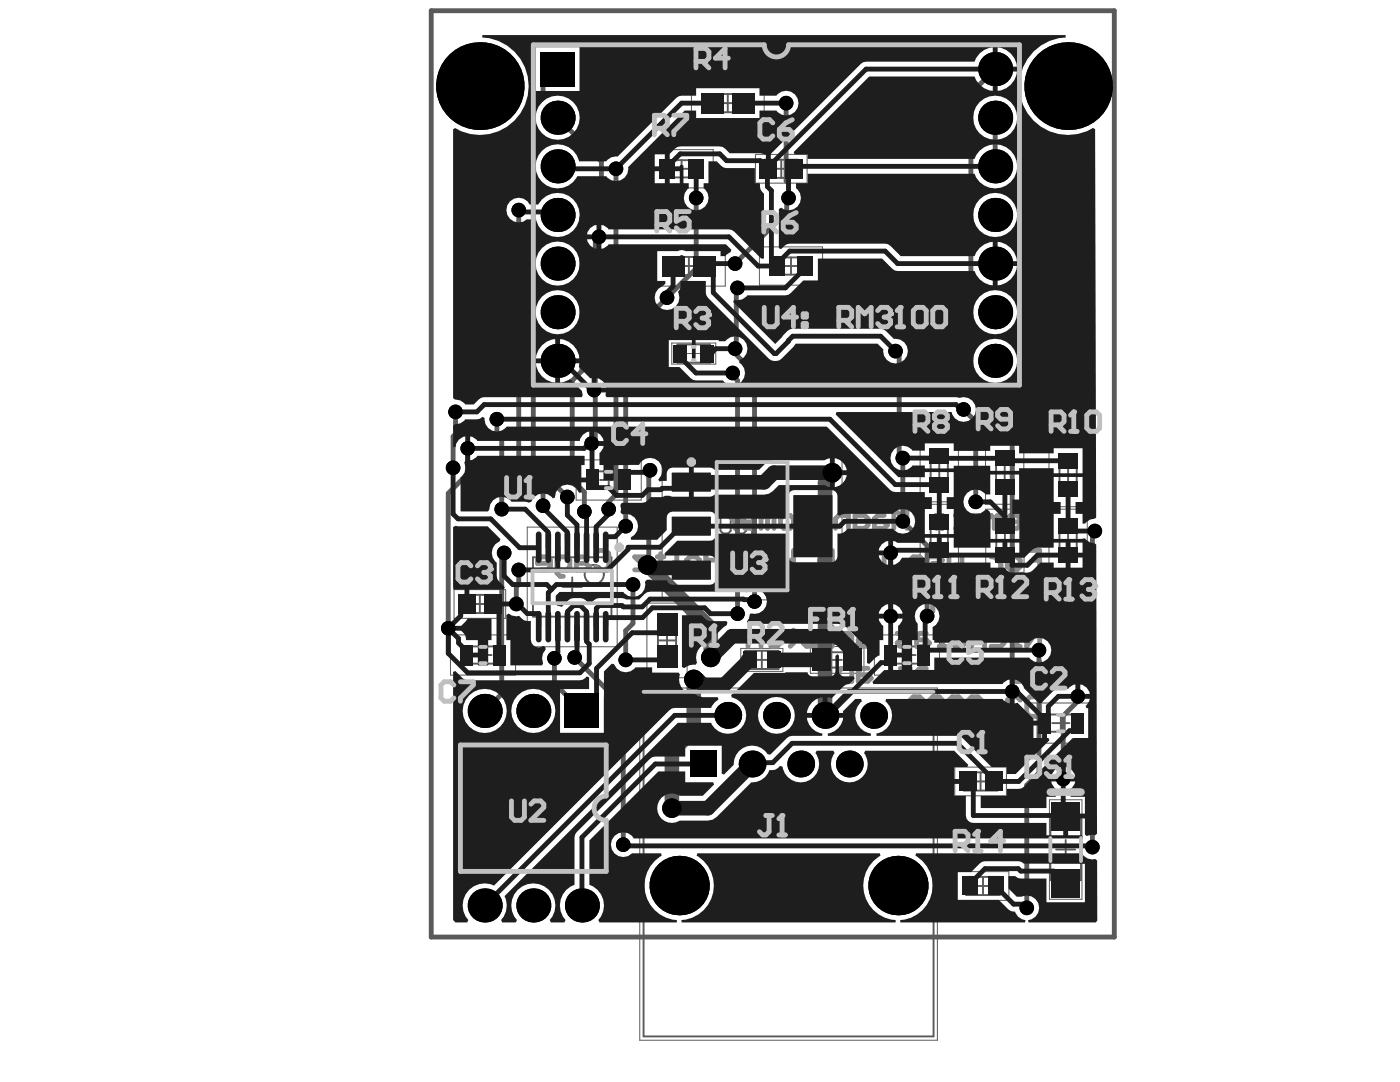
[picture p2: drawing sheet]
<svg xmlns="http://www.w3.org/2000/svg" width="279mm" height="216mm" viewBox="0 0 279 216" stroke-linecap="round" stroke-linejoin="round" font-family="sans-serif">
<g fill="none" stroke="#5a5a5a" stroke-width=".38">
<path d="M142 18.8h6.5v3.6h-6.5zM145.2 18.8v3.6M132.8 32h6.5v3.4h-6.5zM134.3 33.7h3.4M136 32v3.4M143.4 20.6h3.7M152.6 31.9h6.7v3.6h-6.7zM154.1 33.7h3.6M155.9 31.9v3.6M134.2 51.3h6.5v3.6h-6.5zM135.7 53.1h3.6M137.5 51.3v3.6"/>
<path d="M154.6 51.4h6.5v3.4h-6.5zM156.1 53.1h3.5M157.9 51.4v3.4M135.2 68.7h6.5v3.7h-6.5zM118.2 94.1h6.5v3.4h-6.5zM119.8 95.8h3.4M121.5 94.1v3.4M143 92.2h14.2v25.6h-14.2zM185.7 93.8h3.5M185.7 90.6h3.5v6.5h-3.5zM187.5 92.1v3.5M198.8 94.3h3.4"/>
<path d="M198.8 91.1h3.4v6.5h-3.4zM200.5 92.6v3.4M211.4 94.8h3.5M211.4 91.6h3.5v6.5h-3.5zM213.2 93.1v3.4M92.4 118.7h6.7v3.6h-6.7zM95.8 118.7v3.6M106.4 111.2h15.6v11.8h-15.6zM112.3 117.1h3.8M114.2 115.2v3.8M143.8 103.4v2.5l.5 .5h1l.5-.5v-2.5M146.8 103.9l.6-.5h1l.5 .5v.5"/>
<path d="M148.2 105h3.8M150.1 103.1v3.8M185.7 106.9h3.5M185.7 103.7h3.5v6.5h-3.5zM187.5 105.2v3.5M198.8 107.9h3.5M198.8 104.7h3.5v6.4h-3.5zM200.6 106.2v3.4M211.4 107.9h3.5M211.4 104.7h3.5v6.4h-3.5zM213.2 106.2v3.4M93.2 129h6.4v3.4h-6.4z"/>
<path d="M93.9 120.5h3.7M94.7 130.7h3.4M96.4 129v3.4M128.4 138h57.9v68.8h-57.9zM131.3 127.8h3.6M131.3 124.4h3.6v6.7h-3.6zM133.1 126v3.6M148.7 129.9h6.7v3.6h-6.7zM150.2 131.7h3.7M152 129.9v3.6M164 130.1h6.1v3.1h-6.1zM166.1 131.7h1.9"/>
<path d="M167.1 130.7v1.9M177.8 129h6.4v3.4h-6.4zM179.3 130.7h3.4M181 129v3.4M192.4 154.1h6.6v3.6h-6.6zM193.9 155.9h3.6M195.7 154.1v3.6M208.5 142.6h6.5v3.4h-6.5zM210 144.3h3.4M211.7 142.6v3.4M192.8 175h6.7v3.6h-6.7zM194.4 176.8h3.6"/>
<path d="M196.2 175v3.6M209.6 163.4h6.1v12.2h-6.1zM210.8 169.5h3.8M212.7 167.6v3.8"/>
<circle cx="118.6" cy="114.6" r="1.91"/>
</g>
<g fill="none" stroke="#5a5a5a" stroke-width=".2">
<path d="M138 16.6h14.5v8h-14.5zM129.7 29.9h12.6v7.6h-12.6zM150.8 30.8h10.3v5.7h-10.3zM130.2 49.1h14.5v8h-14.5zM151.6 49.3h12.6v7.6h-12.6zM134.1 68.4h8.7v4.2h-8.7zM136.6 70.5h3.7M138.5 68.7v3.7M115 91.8h13v8h-13zM132.1 90.3h36v29.4h-36zM183.6 87.5h7.7v12.6h-7.7zM196.7 88h7.6v12.6h-7.6z"/>
<path d="M209.3 88.5h7.7v12.6h-7.7zM90.6 117.7h10.3v5.7h-10.3zM105.2 105.2h18v23.9h-18zM183.6 100.6h7.7v12.6h-7.7zM196.7 101.6h7.7v12.6h-7.7zM209.3 101.6h7.7v12.6h-7.7zM89.9 126.7h13v8h-13zM127.7 137.3h59.4v70.3h-59.4zM129.1 120.3h8v14.9h-8zM147.8 129.4h8.4v4.6h-8.4zM160.8 128.4v.2h.1M161 128.5v.1h.1"/>
<path d="M161.2 128.6v-.1l.1 .1M161.5 128.4v.2h-.2l.2-.1M161.7 128.6l.2-.1-.2-.1v.2M161.7 129h10.7v5.3h-10.7zM162 128.5v.1M162.1 128.5l.1 .1M162.3 128.5h.1M162.3 128.5v.1M162.4 128.6h.1M162.4 128.5l.2 .1zM162.6 128.5v.1M162.7 128.5h.1"/>
<path d="M162.7 128.5l-.1 .1M162.8 128.6v-.1l.1 .1M163.2 128.6l.1-.2v.2M163.2 128.5h.1M163.5 128.4v.2h-.1l.1-.1M163.6 128.5l.1 .1h-.1M163.6 128.6h.1M163.8 128.6l.1-.1h-.1v.2M164 128.5v.1M164.1 128.6h.1M164.1 128.5l.1 .1zM164.4 128.4l-.1 .2 .1-.1"/>
<path d="M164.7 128.5h.1M164.8 128.4l-.1 .2M164.8 128.5l.2 .1zM165 128.5v.1M165.1 128.5l-.1 .1M165.4 128.5h.1M165.5 128.4h-.1v.2M165.6 128.6h.1M165.6 128.4v.2M165.8 128.5l.1 .1zM166 128.5v.1l.1-.1M166.3 128.6h.2"/>
<path d="M166.3 128.5h.2M166.3 128.5l.2 .1M166.3 128.5h.1M166.5 128.6h.1M166.6 128.5v.1zM166.7 128.4h.1M166.8 128.4v.2M167 128.4v.2h-.1l.1-.1M167.1 128.6h.1M167.1 128.5l.1 .1zM167.3 128.5v.1M167.3 128.5h.1"/>
<path d="M167.5 128.6h.1M167.5 128.5v.1M167.5 128.4h.1M167.6 128.6v-.1l.1 .1M167.9 128.7h.1M167.9 128.6l-.1-.1h.1v.2M168.2 128.5v.1h.1M168.4 128.6v-.1l.1 .1M168.7 128.4l-.1 .2 .1-.1M169 128.6h.1M169 128.4h.1M169 128.4v.2"/>
<path d="M169 128.4v.1M169.1 128.6h.1M169.1 128.5h.1M169.1 128.5v.1M169.2 128.5v.1M169.2 128.5h.1M169.2 128.6h.1M169.3 128.5v.1l.1-.1M169.6 128.5l-.1 .1M169.6 128.5v.1M169.9 128.4v.2h.1M170.1 128.5l.1 .1h-.1"/>
<path d="M170.1 128.6h.1M170.3 128.6v-.1l.1 .1M170.6 128.4l-.1 .2 .1-.1M170.8 128.6l.2-.1-.2-.1v.2M171.1 128.5v.1h-.1M171.1 128.6h.1M171.1 128.6h-.1M171.3 128.4v.2h-.1l.1-.1M171.6 128.4h.1M171.7 128.4v.2M171.8 128.5l.1 .1M171.8 128.4v.2"/>
<path d="M172 128.5v.1M172 128.4h.1M172.3 128.5h-.2l.2 .1M172.3 128.4v.2M172.4 128.5v.1M172.5 128.6v-.1l.1 .1M172.7 128.6h.1M172.7 128.5l.1 .1zM173 128.5l-.1 .1M173.2 128.5l-.1 .1M174.5 126.7h13v8h-13zM190.5 153.1h10.4v5.7h-10.4z"/>
<path d="M205.2 140.3h13v8h-13zM209.4 159.6h6.5v19.8h-6.5zM155.5 172.4h3.8M157.4 170.5v3.8M191 173.9h10.3v5.8h-10.3z"/>
</g>
<path d="M86.1 2.1h136.3v184.9h-136.3z" fill="none" stroke="#5a5a5a" stroke-width=".97"/>
<circle cx="148.9" cy="104.4" r=".19" fill="#5a5a5a"/>
<path d="M147.9 104.9h.5M148.4 104.9l.5 .5v.5l-.5 .5h-1l-.6-.5M148.9 104.4l-.5 .5" fill="none" stroke="#5a5a5a" stroke-width=".38"/>
<g fill="none" stroke="#8c8c8c" stroke-width=".97">
<path d="M144.8 102.8h.6l1.3 1.3M146.7 102.8v2.6M150.6 104.1h-2.6v-.6l.6-.7h1.3l.7 .7v1.3l-.7 .6h-1.3M153.2 103.5l.6-.7h.7v2.6M153.2 103.5v1.9M153.2 103.5l-.7-.7-.6 .7v1.9M156.4 102.8h1.3l.6 .7v1.3l-.6 .6h-1.3l-.6-.6v-1.3zM160.3 102.8h1.3M160.9 102.2v2.6l-.6 .6M165.5 104.1h-2.6v-.6l.6-.7h1.3l.7 .7v1.3l-.7 .6h-1.3M166.8 105.4v-1.9l.6-.7h1.9v2.6M170.6 105.4h2l.6-.6v-1.3l-.6-.7h-2v3.3l.7 .6h.6"/>
<path d="M171.3 113.7h1.3M172.6 111.1h-.7v2.6M173.9 111.1v2l.6 .6 .7-.6 .6 .6 .7-.6v-2M176.5 102.8h-1.3l-.7 .7v1.9h2l.6-.6-.6-.7h-2M178.4 105.4v-3.9l1.3 1.3 1.3-1.3v3.9M184.2 112.4h-2.6v-.6l.7-.7h1.3l.6 .7v1.3l-.6 .6h-1.3M185.5 111.1h1.9l.7 .7-.7 .6h-1.2l-.7 .7 .7 .6h1.9M188.7 104.1h-2.5v-.6l.6-.7h1.3l.6 .7v1.3l-.6 .6h-1.3M189.4 111.1v2.6h1.9l.7-.6v-2M190.7 102.8h1.3M191.3 102.2v2.6l-.6 .6M193.9 102.8h1.3l.7 .7v1.3l-.7 .6h-1.3l-.6-.6v-1.3z"/>
<path d="M197.8 111.1h.6l1.3 1.3M198.4 103.5l.7-.7h.6v2.6M198.4 103.5v1.9M198.4 103.5l-.6-.7-.7 .7v1.9M199.7 111.1v2.6M201.7 111.1h1.3l.6 .7v1.3l-.6 .6h-1.3l-.7-.6v-1.3zM203.6 104.1h-2.6v-.6l.7-.7h1.3l.6 .7v1.3l-.6 .6h-1.3M204.9 109.8h2.6v3.9M206.2 104.1l-1.3 1.3M206.2 111.8h1.3M207.5 104.1h-1.9l-.7-.6v-1.3l.7-.7h1.9v3.9"/>
</g>
<circle cx="171.9" cy="109.8" r=".49" fill="#8c8c8c"/>
<g fill="none" stroke="#8c8c8c" stroke-width=".97">
<path d="M109.9 112.4h-2.6v-.6l.6-.7h1.3l.7 .7v1.3l-.7 .6h-1.3M111.1 113.7h2l.6-.6v-1.3l-.6-.7h-2v3.3l.7 .6h.6M117 111.1h-1.3l-.7 .7v1.9h2l.6-.6-.6-.7h-2M118.9 110.5l.7-.7h1.2l.7 .7v2.6l-.7 .6h-1.2l-.7-.6M129.3 111.1h-2.6l2.6 2.6h-2.6M131.2 111.1h1.3M131.8 110.5v2.6l-.6 .6M134.4 113.7h1.3M135.7 109.8h-.6v3.9M137 111.8l.7-.7h1.2l.7 .7v1.3l-.7 .6h-1.2l-.7-.6zM140.9 111.8h2.6M140.9 109.8v3.9"/>
<path d="M143.5 109.8v3.9M146.1 111.8l.6-.7h.7v2.6M146.1 111.8v1.9M146.1 111.8l-.7-.7-.6 .7v1.9M149.3 113.7h1.3M150.6 109.8h-.7v3.9M154.5 112.4h-2.6v-.6l.6-.7h1.3l.7 .7v1.3l-.7 .6h-1.3M155.8 111.8h2.5M155.8 109.8v3.9M158.3 109.8v3.9M166.1 111.8l-.6-.7h-1.3l-.7 .7v1.9M166.1 109.8v3.9"/>
<path d="M168 111.1h1.3M168.7 110.5v2.6l-.7 .6M197.1 119.4l1.3 2.6 1.3-2.6M186.2 122v-2.6l1.2-1.3 1.3 1.3v2.6M186.2 120h2.5M195.2 121.3h.7v.7h-.7zM202.3 129h1.3M203.6 120.7h-2.6v-.7l.7-.6h1.3l.6 .6v1.3l-.6 .7h-1.3M203.6 126.4h-.6v2.6M204.9 125.1v3.9l2.6-3.9v3.9M206.2 120.7l-1.3 1.3M207.5 120.7h-1.9l-.7-.7v-1.3l.7-.6h1.9v3.9"/>
</g>
<circle cx="203" cy="125.1" r=".49" fill="#8c8c8c"/>
<path d="M173.9 125.1v3.9h-2l-.6-.7v-.6l.6-.7h2M179 126.4h2l.6 .6-.6 .7h-1.3l-.7 .6 .7 .7h1.9M184.9 126.4h-1.3l-.7 .6v2h2l.6-.7-.6-.6h-2M187.4 129h1.3M188.7 125.1h-.6v3.9M190 127l.7-.6h1.3l.6 .6v1.3l-.6 .7h-1.3l-.7-.7zM196.5 127l-.6-.6h-1.3l-.7 .6v2M196.5 125.1v3.9M197.8 126.4h1.9l.7 .6v1.3l-.7 .7h-1.9" fill="none" stroke="#8c8c8c" stroke-width=".97"/>
<circle cx="173.9" cy="127" r=".49" fill="#8c8c8c"/>
<g fill="none" stroke="#8c8c8c" stroke-width=".97">
<path d="M149.3 129v-2l.6-.6h2v2.6M155.8 127.7h-2.6v-.7l.6-.6h1.3l.7 .6v1.3l-.7 .7h-1.3M157.7 126.4h1.3M158.3 125.7v2.6l-.6 .7M160.3 126.4h1.9l.7 .6-.7 .7h-1.3l-.6 .6 .6 .7h2M164.8 129h1.3M166.1 125.1h-.6v3.9M170 127.7h-2.6v-.7l.6-.6h1.3l.7 .6v1.3l-.7 .7h-1.3M170 132.1v3.9h-2l-.6-.7v-1.3l.6-.6h2M173.2 133.4h-1.3l-.6 .6v2h1.9l.7-.7-.7-.6h-1.9M173.9 125.1h-2l-.6 .6v.7l.6 .6h2M177.7 132.1v3.9h-2.5"/>
<path d="M179.7 133.4h.6l1.3 1.3M181.6 133.4v2.6M182.3 139.1h1.3l.6 .6v2.6l-.6 .6h-1.3l-.7-.6v-2.6zM184.9 133.4h-1.3l-.7 .6v2h2l.6-.7-.6-.6h-2M187.4 133.4h1.3M188.1 132.7v2.6l-.7 .7M188.1 139.7l-.7-.6h-1.2l-.7 .6v.6l2.6 2.6h-2.6M190 132.7l.7-.6h1.3l.6 .6v.7l-.6 .6h-1.3l-.7 .7v.6l.7 .7h1.3l.6-.7M190 139.1h1.3l.7 .6v2.6l-.7 .6h-1.3l-.6-.6v-2.6zM195.9 139.7l-.7-.6h-1.3l-.6 .6v.6l2.6 2.6h-2.6M197.8 132.1h2.6M199.1 132.1v3.9"/>
<path d="M202.3 132.1h1.3M202.3 136h1.3M203 132.1v3.9M203.6 139.7l-.6-.6h-1.3l-.7 .6v.6l2.6 2.6h-2.6M204.9 136v-3.9l1.3 1.3 1.3-1.3v3.9M205.6 139.1h1.2l.7 .6v2.6l-.7 .6h-1.2l-.7-.6v-2.6zM197.1 140.3l2.6 2.6"/>
</g>
<g fill="none" stroke="#5a5a5a" stroke-width=".97">
<path d="M111.3 13.8l-2.9 2.9v2.8l-2 2v70.9l6.8 6.8M198.6 13.8l-4.8 4.8v56.1l8.2 8.3v55M111.3 33.2l.2 .2M111.3 23.5l8.7 8.7v7.4l-3.9 3.9v30.5l-1.9 2v19.8l2.4 2.4v3.9M122.9 33.7v65l-1.4 1.4v1.5M138.9 39.5v14.1l-14 14v37.4M156.9 20.6v15.5l.5 .5v2.9l-.4 .4v2.4l-10.3 10.3M198.6 23.5v9.7M103.5 41.9v51.7l4.9 4.8v2.5M119.5 47.3l-.7 .7v39.8l-.7 .7M147.2 57.4l-.3 .3v11.6l-.2 .3v.9l3.9 3.9v45.6M146.2 74.4v.6l1 .9v46.6"/>
<path d="M178.7 70.1l.7 .7v19.9l.8 .7v12.6l4.8 4.9v14M90.9 82.2v3.4l.5 .5-1 1v6.2M93.3 89.5v5.1l-3.8 3.8v27M99.2 83.6v3l.9 .9v14.1M129.7 93.8l-.2 .3v18.4l-.3 .3M192.3 81.7l2.4 2.4v16M100.6 110.3l-.5 .5v27.7l-3.4 3.4M103.5 113.7v2.9l-.5 .5v3.4M126.3 116.6v7.8l-1.4 1.5v5.8M177.8 110.3v12.6M218.5 106l-.5 .4v62.6M110.6 131.3v5.1l5.5 5.5"/>
<path d="M114.7 131.2l9.7 9.7v27.6M207.3 129.7v24.5l-2.4 2.5v24.5M215.1 139v.9l-2.9 2.9v12.6"/>
</g>
<path d="M166.1 94.3v.5l-1.4 1.5v46.4M129.2 112.8l12.7 12.6v5.8M138.5 135.6v10l-4.4 4.4v11.3" fill="none" stroke="#5a5a5a" stroke-width="2.9"/>
<g fill="#000">
<circle cx="95.8" cy="17.2" r="8.7"/>
<circle cx="198.6" cy="13.8" r="3.4"/>
<circle cx="213.2" cy="17.2" r="8.7"/>
<circle cx="111.3" cy="33.2" r="3.4"/>
<circle cx="111.3" cy="23.5" r="3.4"/>
<circle cx="122.9" cy="33.7" r="1.46"/>
<circle cx="138.9" cy="39.5" r="1.46"/>
<circle cx="156.9" cy="20.6" r="1.46"/>
<circle cx="157.4" cy="39.5" r="1.46"/>
<circle cx="198.6" cy="23.5" r="3.4"/>
<circle cx="198.6" cy="33.2" r="3.4"/>
<circle cx="103.5" cy="41.9" r="1.46"/>
<circle cx="111.3" cy="42.9" r="3.4"/>
<circle cx="111.3" cy="52.6" r="3.4"/>
<circle cx="119.5" cy="47.3" r="1.46"/>
<circle cx="133.1" cy="59.4" r="1.46"/>
<circle cx="146.7" cy="52.6" r="1.46"/>
<circle cx="147.2" cy="57.4" r="1.46"/>
<circle cx="198.6" cy="52.6" r="3.4"/>
<circle cx="198.6" cy="42.9" r="3.4"/>
<circle cx="111.3" cy="62.3" r="3.4"/>
<circle cx="111.3" cy="72" r="3.4"/>
<circle cx="118.6" cy="77.8" r="1.46"/>
<circle cx="146.2" cy="74.4" r="1.46"/>
<circle cx="146.7" cy="69.6" r="1.46"/>
<circle cx="178.7" cy="70.1" r="1.46"/>
<circle cx="198.6" cy="72" r="3.4"/>
<circle cx="198.6" cy="62.3" r="3.4"/>
<circle cx="90.4" cy="93.3" r="1.46"/>
<circle cx="90.9" cy="82.2" r="1.46"/>
<circle cx="93.3" cy="89.5" r="1.46"/>
<circle cx="99.2" cy="83.6" r="1.46"/>
<circle cx="113.2" cy="99.2" r="1.46"/>
<circle cx="118.1" cy="88.5" r="1.46"/>
<circle cx="129.7" cy="93.8" r="1.46"/>
<circle cx="166.1" cy="94.3" r="1.94"/>
<circle cx="180.2" cy="91.4" r="1.46"/>
<circle cx="192.3" cy="81.7" r="1.46"/>
<circle cx="100.1" cy="101.6" r="1.46"/>
<circle cx="100.6" cy="110.3" r="1.46"/>
<circle cx="103.5" cy="113.7" r="1.46"/>
<circle cx="108.4" cy="100.9" r="1.46"/>
<circle cx="116.6" cy="102.1" r="1.46"/>
<circle cx="121.5" cy="101.6" r="1.46"/>
<circle cx="124.9" cy="105" r="1.46"/>
<circle cx="126.3" cy="116.6" r="1.46"/>
<circle cx="129.2" cy="112.8" r="1.94"/>
<circle cx="177.7" cy="110.3" r="1.46"/>
<circle cx="180.2" cy="104" r="1.46"/>
<circle cx="194.7" cy="100.1" r="1.46"/>
<circle cx="218.5" cy="106" r="1.46"/>
<circle cx="89.5" cy="125.4" r="1.46"/>
<circle cx="103" cy="120.5" r="1.46"/>
<circle cx="110.6" cy="131.3" r="1.46"/>
<circle cx="114.7" cy="131.2" r="1.46"/>
<circle cx="124.9" cy="131.7" r="1.46"/>
<circle cx="138.5" cy="135.6" r="1.94"/>
<circle cx="141.9" cy="131.2" r="1.94"/>
<circle cx="147.2" cy="122.5" r="1.46"/>
<circle cx="150.6" cy="120" r="1.46"/>
<circle cx="177.7" cy="122.9" r="1.46"/>
<circle cx="185" cy="122.9" r="1.46"/>
<circle cx="202" cy="138" r="1.46"/>
<circle cx="207.3" cy="129.7" r="1.46"/>
<circle cx="215.1" cy="139" r="1.46"/>
<circle cx="96.7" cy="141.9" r="3.4"/>
<circle cx="106.4" cy="141.9" r="3.4"/>
<circle cx="145.2" cy="142.7" r="2.68"/>
<circle cx="150.1" cy="152.4" r="2.68"/>
<circle cx="154.9" cy="142.7" r="2.68"/>
<circle cx="159.8" cy="152.4" r="2.68"/>
<circle cx="164.7" cy="142.7" r="2.68"/>
<circle cx="169.5" cy="152.4" r="2.68"/>
<circle cx="174.4" cy="142.7" r="2.68"/>
<circle cx="212.2" cy="155.4" r="1.46"/>
<circle cx="124.4" cy="168.5" r="1.46"/>
<circle cx="134.1" cy="161.3" r="1.94"/>
<circle cx="135.5" cy="176.7" r="5.9"/>
<circle cx="179.2" cy="176.7" r="5.9"/>
<circle cx="218" cy="169" r="1.46"/>
<circle cx="96.7" cy="180.7" r="3.4"/>
<circle cx="106.4" cy="180.7" r="3.4"/>
<circle cx="116.1" cy="180.7" r="3.4"/>
<circle cx="204.9" cy="181.2" r="1.46"/>
</g>
<g fill="#000">
<path d="M107.9 10.4h6.8v6.8h-6.8z" fill-rule="evenodd"/>
<path d="M112.7 138.5h6.8v6.8h-6.8z" fill-rule="evenodd"/>
<path d="M137.7 149.8h5.4v5.3h-5.4z" fill-rule="evenodd"/>
</g>
<g fill="#1e1e1e">
<path d="M90.4 105.2l.5-.3 6.4 .1 2.6 2.6-.2 .4a2.42 2.42 0 0 0-.6 4.3l.1 3.2 1.5 1.7-.2 .4h-6.8v2.9h-1v-2.9h-2.2l-.1-.4z"/>
<path d="M101.1 122.7l.4-.3 .6 .4 .9 .2 .6-.1a2.23 2.23 0 0 0 2.3 1v3.7a1.55 1.55 0 0 0 .9 1.4 1.55 1.55 0 0 0 1.6-.1l.4 .2 .1 .5a2.44 2.44 0 0 0-.5 2.7l-.2 .5h-6.3v-5.1h-.8z"/>
<path d="M89.5 124.9h2.5l1.3-1.5h4.8v4.3h-.7v5.1h-2v-1.6h-2.2v-1h2.2v-2.5h-2.4a1.94 1.94 0 0 0-1-1.8h-2.5z"/>
<path d="M136.1 122.8h3.9l1.2 1 3.8 .1 .2 .3-.2 .5-.7 .5-3.1 3.1a2.89 2.89 0 0 0-2.1 3.9l-.3 .5a2.67 2.67 0 0 0-2.2 .6l-.5-.2z"/>
<path d="M182.8 170.3h33.1a2.26 2.26 0 0 0 2.7 1.1l.4 .3v12l-.4 .4h-13.3l-.1-.5a2.47 2.47 0 0 0 2.1-3.1 2.47 2.47 0 0 0-3.4-1.6h-1l-1.6-1.6v-2.5h1.3l.5 .4 .6 .1h5.1v4.7h7.7v-7.6l-12.2-.1-.5-.3-.6-.2h-6.6l-.6 .2-.5 .3-1.7 1.7h-2.7v5.6h8.3l1.8 1.9 .5 .3 .9 .1a2.48 2.48 0 0 0 2.1 1.7l-.1 .5h-24.9v-.5a6.9 6.9 0 0 0 6.2-5.3 6.9 6.9 0 0 0-3.2-7.5z"/>
<path d="M139.2 170.3h36.4l.1 .5a6.9 6.9 0 0 0-3.2 7.5 6.9 6.9 0 0 0 6.3 5.3l-.1 .5h-42.7v-.5a6.9 6.9 0 0 0 6.3-5.3 6.9 6.9 0 0 0-3.3-7.5z"/>
<path d="M135.3 144.2h6.6a3.7 3.7 0 0 0 6.2 .9 3.7 3.7 0 0 0-2.1-5.9l-.1-.5 4.6-4.4 10.7-.2a.94 .94 0 0 0 .9 .9h3.6a.99 .99 0 0 0 1-1v-3.1l.5-.3 .2 .2v3.2a.99 .99 0 0 0 1 1h2l.2 .4-1.1 1.1-.7 .1-.4 .3-2.4 2.4-.9-.2v3.2h3.2l-.1-.4 2.5-2.4h1.1l.2 .4a3.6 3.6 0 0 0-1.2 3.8 3.6 3.6 0 0 0 3 2.6v.5h-8.6v-.5a3.5 3.5 0 0 0 3.1-3.1h-7.3a3.5 3.5 0 0 0 3.1 3.1v.5h-6l-.6 .1-.5 .4-3.2 3.2h-.6a3.7 3.7 0 0 0-4.2-1.6 3.7 3.7 0 0 0-2.6 3.7l-1.9 2-.5-.2v-5.6h-7.2v2.2h-6l-.6 .1-.5 .3-14.6 14.6-.3 .5-.1 .6v9.5a4.3 4.3 0 0 0-1.8 7l-.3 .5h-2.7l-.2-.5a4.4 4.4 0 0 0-.2-6.1 4.4 4.4 0 0 0-6.1 0 4.4 4.4 0 0 0-.2 6.1l-.3 .5h-2.7l-.2-.5a4.2 4.2 0 0 0 .7-4.8zM162.1 140.1l-.6 .8-.5 1.4h3.2v-3.2l-1.4 .5zM151.3 142.7a3.7 3.7 0 0 0 7.3 0 3.7 3.7 0 0 0-7.3 0z"/>
<path d="M96.3 7h116.4v.5a9.7 9.7 0 0 0-8.9 12.5 9.7 9.7 0 0 0 14.3 5.5l.5 .3 .2 77.5-.3 .2-.9 .2-1 .8h-.6v-2h-1.4v-2.3h1.4v-5h-5.7v5h1.4v2.3h-1.4v5l6.3-.1 1 .8 .9 .2 .3 .3 .1 57.7-.3 .3-.6-.1-1.1 .2-.4-.3v-3.2h-3.3v3.4h2.7l.2 .4-.1 .2h-89.5a2.46 2.46 0 0 0-3.6-.7 2.46 2.46 0 0 0-.4 3.6 2.46 2.46 0 0 0 3.7 .1h5.7l.2 .5a6.9 6.9 0 0 0-3.3 7.5 6.9 6.9 0 0 0 6.3 5.3v.5h-15.5l-.2-.5 .6-.7a4.4 4.4 0 0 0-2.4-6.3v-8.9l13.8-13.8h5.4v2.2h5.5l.2 .4-2.2 2.3h-4.7a2.93 2.93 0 0 0-4.4 2.5 2.93 2.93 0 0 0 4.4 2.4h5.7l.9-.1 .8-.6 6.9-6.9a3.6 3.6 0 0 0 3.6-2.4 2.05 2.05 0 0 0 2.2-.9l.5 .2 .1 .4a3.7 3.7 0 0 0 5.1 2.4 3.7 3.7 0 0 0 1.3-5.5l.3-.5h3.3l.3 .5-.3 .3a3.7 3.7 0 0 0 3.4 5.5 3.7 3.7 0 0 0 2.7-5.8l.3-.5h17.7l2.8 2.8-.2 .5h-2.6v2.3h2.7v1h-2.7v2.4h2.4v3.9a1.48 1.48 0 0 0 1.4 1.5h14.6v2.5h3.4v-3.9h.5v-.5h3.8v-3.3h-2.8v-1.6l.8-1 .1-.5h-4.8l.1 .5 .8 1v1.6h-1.9v2.2h-13.1v-2.4h5.3v-1.4l2.9-.1 .5-.3 9.7-9.7h3.1v-6h-.4l-.1-.5 .7-.9 .1-.5h-2.4v-.4h-.5v-2.4l-.4 .1-1 .8-2.5 .1-.5 .3-2.2 2.3-.6 .2-3.1-3.1-.5-1.1-.8-.5-.5-.1v4.8l.5-.2 3.3 3.2v.4h2.2v.5h.4v3h.3l.2 .4-6.7 6.7h-1.7v-1.3h-3.1l-5.8-5.8-.5-.4-.6-.1h-16.1v-.5a3.6 3.6 0 0 0 3-2.6 3.6 3.6 0 0 0-1.2-3.8l.2-.4h23.2l1 .8 .4 .1v-4.8l-.4 .1-1 .8h-25.8l-.2-.5 2.4-2.3h.8v-3h.5v-.5h2.2v-2.5h-.8v-2.8l.8-1 .1-.5h-4.7l.1 .5 .8 1v2.8h-.8v3.1l-.7 .4-1.3 1.3-.5-.2v-2.9a.97 .97 0 0 0-.9-1l-3.1-3.2-.8-.5-1-.2h-17.9l-.2-.5 .4-.6 .2-.9 .4-.1a2.45 2.45 0 0 0 2.9-3 2.45 2.45 0 0 0-4-1.2l-.6-.1h-18.7l-.5 .1-.5 .3-1.1 1.1h-2.7l-.8-.3h-4.5l-.6 .2-1 .8-.5 .1-.6-.6a3.4 3.4 0 0 0-4.8 1.3l-.8-.2-.4-.3v-1.7l.8-.8h12.7l.2 .3a2.44 2.44 0 0 0 2.9 .4 2.44 2.44 0 0 0 1.2-2.7l.4-.4 4 .1 .3 .5 .8 .4h7.5a1.18 1.18 0 0 0 1.2-1.2v-3.4l-.1-.5-.7-.6-9.3-.2-.2-.4 2.6-2.5h6.5a1.21 1.21 0 0 0 1.2-1.4h14.4v4.5a1.19 1.19 0 0 0 1.2 1.2l7.9-.1 .6-.6 .1-.5v-4.5a2.03 2.03 0 0 0 2.1-1h9l.2 .3a2.46 2.46 0 0 0 3.6-.1 2.46 2.46 0 0 0-.2-3.5 2.46 2.46 0 0 0-3.6 .3h-9.6l-1 .4-.5-.2-.1-4.2-.6-.6-7.9-.1a1.19 1.19 0 0 0-1.2 1.2v4.5h-14.4a1.23 1.23 0 0 0-1.2-1.4l-7.9 .1-.6 .6-.1 3-2 1.9h-5.1l-.1-.5a2.44 2.44 0 0 0 1.3-3 2.44 2.44 0 0 0-3-1.6l-.4-.4 .1-.6-.1-.8 .3-.5h4.1l.5-.1 1.2-1 2.6-.1a2.12 2.12 0 0 1 1.7 0h3.3v-5.8h-3.3a1.18 1.18 0 0 0-1.1 1.2v1.5l-1.5 .1-.2-.4a2.45 2.45 0 0 0-.2-3.8 2.45 2.45 0 0 0-3.7 .9h-5v2.9l-.4 .2-1.7-.1v-3h-.8v-2.4l.8-1 .1-.4h-2.4v-.5h-.5v-2.4a2.21 2.21 0 0 0-1.9 1.9h-20.4l-1-.8-.5-.1v4.7h.5l1-.8h21.3l.1 1.8h-.7v2.5h2.2v1h-2.2v2l-.5-.1a2.46 2.46 0 0 0-2.8-1.4 2.46 2.46 0 0 0-1.9 2.5l-.5 .2-.2-.3a2.45 2.45 0 0 0-4 .9l-.6 .2-.7-.2h-2.7a2.43 2.43 0 0 0-2.8-.8 2.43 2.43 0 0 0-1.6 2.4l-.3 .4h-5.4l-.1-.1v-6.7a2.32 2.32 0 0 0 .7-3l.3-.3v-4.9l-.5 .1-.8 .5-.5 .8-.2 .7h-.5v-4.3l.4-.3a2.23 2.23 0 0 0 2-.9h2.4l.5-.1 .6-.4 .4 .2v.2a2.44 2.44 0 0 0 1.6 2.4 2.44 2.44 0 0 0 2.8-.9h63.9l12.6 12.6 .5 .4 .6 .1h5.9v1h1.4v2.4h-1.4v5h5.7v-5h-1.4v-2.4h1.4v-5h-5.7v1h-5.3l-12.5-12.5 .2-.5h22.9l.1 .5a2.49 2.49 0 0 0 3.3 1.3 2.49 2.49 0 0 0 1.3-3.3 2.49 2.49 0 0 0-3.2-1.3l-.6-.1h-69.8l-.2-.5 .1-.5h-2.3v-.5h-.5v-2.4l-.3 .1-2.3-2.3 .1-.7h-3.8v3.8h.6l1.3-.7 2.4 2.4 .2 .8-.2 .5h-19.5l-.5 .1-.5 .3-1 1h-1.8l-.9-.8-1.1-.2-.4-.3v-53.6l.4-.2a9.7 9.7 0 0 0 14.3-5.6 9.7 9.7 0 0 0-8.9-12.5zM199.1 9.4v3.9h3.9a4.2 4.2 0 0 0-3.9-3.9zM199.1 14.3v3.8a4.2 4.2 0 0 0 3.9-3.8zM133.6 30.7v2.5h2.1l.2-.4 .5 .3v3.5h1.1v1a2.45 2.45 0 0 0-.4 3.6 2.45 2.45 0 0 0 3.6 0 2.45 2.45 0 0 0-.3-3.6v-1h1v-4.4h1.6l1 .9 .4 .3 .6 .1h5.7v3.1h1a2.01 2.01 0 0 0 .8 2.1v12.9h-.6l-5.4-5.4-.5-.3-.5-.1h-24l-1-.8-.5-.1v4.7l.5-.1 1-.8h23.4l1.1 1.1-.2 .5-1 .8h-1v-1h-7a1.32 1.32 0 0 0-1.5 0h-4.1v6h1.6v.4l-.5 .6a2.46 2.46 0 0 0-1.5 3.2 2.46 2.46 0 0 0 3.3 1.3 2.46 2.46 0 0 0 1.2-3.3 2.15 2.15 0 0 0 .5-2.2h5.1v2.3l.1 .5 .3 .5 12.2 12.2a1.95 1.95 0 0 0 2.4 0l2.9-3h16.3l1.2 1.1a2.45 2.45 0 0 0 2.3 2.8 2.45 2.45 0 0 0 2.6-2.5 2.45 2.45 0 0 0-2.8-2.3l-1.6-1.7-.5-.3-.6-.1h-17.5a3.2 3.2 0 0 0-2.2 1.7l-1.3 1.3-8.4-8.4 .3-.4a2.24 2.24 0 0 0 2.5-.9h7.6l.6-.1 3-2.8h2.9v-4.4h12.8l2.1 2 .5 .4 .5 .1h15.4a4.2 4.2 0 0 0 3.6 2.8v-8.6a4.2 4.2 0 0 0-3.6 2.8h-14.7l-2.1-2-.5-.4-.6-.1h-19l-.6 .1-1.1 1-.5-.2v-7.8l.5-.3a2.43 2.43 0 0 0 3.4-.4 2.43 2.43 0 0 0-.4-3.4v-1h2.3v-1.9h33.3a4.4 4.4 0 0 0 6.7 2 4.4 4.4 0 0 0 0-7 4.4 4.4 0 0 0-6.7 2h-33.3v-.9h-2.6l-.2-.5 15.1-15h21a4.2 4.2 0 0 0 3.6 2.8v-8.7a4.2 4.2 0 0 0-3.6 2.9h-21.7l-.5 .1-.5 .3-18 18v3h-.9v-2.9l-1.2-.2h-6.1l-.9-.9-.5-.4-.6-.1h-7.8l-.6 .1-.5 .4zM106.9 9.4v8.8h8.8v-8.8zM108.2 30.1a4.4 4.4 0 0 0 .5 6.7 4.4 4.4 0 0 0 6.5-1.6h5.8a2.42 2.42 0 0 0 2.9 .8 2.42 2.42 0 0 0 1.4-2.6l11.3-11.3h2.3v1.5h12.7v-1.5h3.4a2.45 2.45 0 0 0 3.6 .3 2.45 2.45 0 0 0 0-3.6 2.45 2.45 0 0 0-3.6 .3h-3.4v-1.5h-12.7v1.5h-2.9l-.5 .1-.5 .3-11.8 11.8a2.19 2.19 0 0 0-2.2 .9h-5.4a4.4 4.4 0 0 0-7.4-2.1zM194.2 23.5a4.4 4.4 0 0 0 8.8 0 4.4 4.4 0 0 0-8.8 0zM106.9 23.5a4.4 4.4 0 0 0 8.8 0 4.4 4.4 0 0 0-8.8 0zM130.7 30.8v2.4h2v-2.4zM133.6 34.2v2.4h2.1v-2.4zM130.7 34.2v2.4h2v-2.4zM101.8 40.2a2.46 2.46 0 0 0-.1 3.4 2.46 2.46 0 0 0 3.4 .2h1.9a4.4 4.4 0 0 0 6.4 2.9 4.4 4.4 0 0 0 1-6.9 4.4 4.4 0 0 0-7 1h-1.7a2.43 2.43 0 0 0-3.9-.6zM117.8 45.5l-.6 .8v.5h1.8v-1.9l-.4 .1zM194.2 42.9a4.4 4.4 0 0 0 8.8 0 4.4 4.4 0 0 0-8.8 0zM117.2 47.7a2.22 2.22 0 0 0 1.8 1.9v-1.9zM199.1 48.3v3.8h3.9a4.2 4.2 0 0 0-3.9-3.8zM199.1 53.1v3.8a4.2 4.2 0 0 0 3.9-3.8zM106.9 52.6a4.4 4.4 0 0 0 8.8 0 4.4 4.4 0 0 0-8.8 0zM194.2 62.3a4.4 4.4 0 0 0 8.8 0 4.4 4.4 0 0 0-8.8 0zM106.9 62.3a4.4 4.4 0 0 0 8.8 0 4.4 4.4 0 0 0-8.8 0zM133.5 67.9v5.3h2.1l2.7 2.6 .6 .1h5.4a2.44 2.44 0 0 0 3.7 .2 2.44 2.44 0 0 0-.5-3.7l.1-.5a2.45 2.45 0 0 0 1.1-3.8 2.45 2.45 0 0 0-3.9 0h-1.4v-.2h-4.6v3.6l-.4 .2-.3-.2v-3.6zM111.8 67.7v3.8h3.8a4.2 4.2 0 0 0-3.8-3.8zM108.2 68.9l-.7 .9-.5 1.1-.1 .6h3.9v-3.8h-.7l-1 .5zM106.9 72.5a4.2 4.2 0 0 0 3.9 3.8v-3.8zM194.2 72a4.4 4.4 0 0 0 8.8 0 4.4 4.4 0 0 0-8.8 0zM119 75.4v1.9h1.9a2.22 2.22 0 0 0-1.9-1.9zM118.6 86.1v1.9h1.9a2.22 2.22 0 0 0-1.9-1.9zM178.4 89.7a2.45 2.45 0 0 0 .1 3.5 2.45 2.45 0 0 0 3.6-.3h2.5v.6h5.7v-.6h7.3v1.1h5.8v-.6h6.9v1h5.7v-5h-5.7v1.1h-6.9v-1.5h-5.8v1h-7.3v-1.5h-5.7v1.4h-2.5a2.38 2.38 0 0 0-3.7-.2zM138.5 93.3v5.8h3.2l.4-.1 .5-.3h9.9l.9-.2 .8-.5 1.2-1.2h9.1l1.1 .4v-5.8l-1.1 .4h-10.1l-.9 .2-.8 .6-1.2 1.2h-8.9l-.5-.4-.4-.1zM166.6 91.4v2.4h2.4a2.81 2.81 0 0 0-2.4-2.4zM166.6 94.8v2.4a2.81 2.81 0 0 0 2.4-2.4zM193 98.4a2.46 2.46 0 0 0 0 3.5 2.46 2.46 0 0 0 3.6-.2h.5l.4 .4 .2 .4v5h5.7v-5h-1.4v-2.8h1.4v-5h-5.8v4h-.9a2.38 2.38 0 0 0-3.7-.3zM178.2 108v4.7l.5-.1 .8-.5 .5-.8h4.6v1h2.4v-5h-2.4v1h-5.5zM176 108.6l-.5 .8-.1 .4h1.9v-1.8h-.5zM213.6 108.3v2h2.4v-2zM201 108.3v2h2.4v-2zM175.4 110.8a2.22 2.22 0 0 0 1.9 1.9v-1.9zM213.6 111.3v2h2.4v-2zM187.9 107.3v5h9.8v1h2.9a1.43 1.43 0 0 0 1.4 1l3.6-.1 2.1-1.9h2.6v1h2.4v-5h-2.4v1l-3.8 .1-2.1 1.9h-3.8v-.5h-.5v-2.5h-2.4v1h-7.4v-2zM178.2 120.6v1.9h1.9a2.22 2.22 0 0 0-1.9-1.9zM176 121.2l-.5 .8-.1 .5h1.9v-1.9l-.5 .1zM183.3 121.2a2.4 2.4 0 0 0-.1 3.3v3.2h-1.2v6h4.5v-2.5h18.9a2.45 2.45 0 0 0 3.6 .3 2.45 2.45 0 0 0 0-3.6 2.45 2.45 0 0 0-3.6 .3h-18.9v-.5h-.4v-2.6a2.46 2.46 0 0 0 .9-3.6 2.46 2.46 0 0 0-3.7-.3zM178.2 131.2v2.5h1.8v-2.5zM215.6 136.6v1.9h1.9a2.22 2.22 0 0 0-1.9-1.9zM206.3 144.8v2.5h1.7v-2.5zM212.7 153.1v1.9h1.9a2.22 2.22 0 0 0-1.9-1.9zM210.4 153.7l-.5 .8-.1 .5h1.9v-1.9l-.5 .1z"/>
<path d="M90.4 134.1l.5-.2 1.4 1.4 .5 .3 .5 .1h22.4l.6-.1 .8-.6 .5 .2v2.3h-5.8v8.7h8.7v-12.2l1.6-1.6 .5 .2a2.42 2.42 0 0 0 4.2 .6h3.3v1h5.3l.3 .4a2.89 2.89 0 0 0 2.9 3.9l.7 .4 1 .2h2.9l.2 .5-.8 .5-.7 1.2h-7.2l-.6 .1-.5 .3-35 35a4.4 4.4 0 0 0-5.4 1.3 4.4 4.4 0 0 0 .3 5.6l-.3 .5h-2.3l-.5-.5zM102 141.9a4.4 4.4 0 0 0 8.8 0 4.4 4.4 0 0 0-8.8 0zM92.3 141.9a4.4 4.4 0 0 0 8.8 0 4.4 4.4 0 0 0-8.8 0z"/>
</g>
<g fill="none" stroke="#1e1e1e" stroke-width=".97">
<path d="M111.3 13.8l1 1M135.8 30.7l-2.6 2.6v.4M103.5 41.9l.4 .4M110.7 42.3l.6 .6M134.5 53.1h-.2v4l-1.2 1.2M111.3 72h.9M118 77.8h.6M142.9 69.6l-1 .9M118.2 95.7v.8M118.2 88.6l-.6-.1-1 1M122.4 98.2l.6 .6h5.2M122.4 98.2h.1"/>
<path d="M125.5 94.3l-.8 .7v.8M129.7 93.8l-.4 .5M90.4 102.6l1 .9M100.1 101.6h4.7M100.6 114.9l1.7 1.7M108.4 100.9v.4M109.1 116.6l1 1M109.4 106.2v3M111.1 116.6l-1.7 1.7M111.3 109.3h.1M115.1 109.3h.1M116.6 102.1l.5 .4"/>
<path d="M121.5 101.6v1M125.4 109.2v.4M92 121.7v1.2M93.2 129.9v.8M98.3 120.5h5M99.6 130.6v.1M107.4 122.4l.1 2.6M111.3 130.1l-.7 .7v.5l.4-.3M111.3 124.9v.1M115.2 130.2l-.5 .5v.5M115.2 125h-.1M117 122l.1 6"/>
<path d="M117 125h.1M117.1 125h.1M117.6 132.4l-1.9 1.9M119 122.8v2.2M119 125h.1M119 139l-2.9 2.9M133.1 131l-.6 .7M133.1 124.5v.2l-1.5 1.6M124.4 168.5l.2 .3"/>
</g>
<circle cx="141.9" cy="70.5" r=".49" fill="#1e1e1e"/>
<g fill="none" stroke="#1e1e1e" stroke-width=".97">
<path d="M198.6 13.8h-25.8l-19.6 19.7M135.8 30.7h7.8l1.4 1.4h6.7l1.5 1.4M138.9 33.7v5.8M142.1 20.6h-6.1l-13.1 13.1h-11.6M148.4 20.6h8.5M153.2 33.5v3.7l.8 .8v14M198.6 33.2h-39.4l-1.8 1.8v4.5M103.9 42.3h6.8M119.5 47.3h26l5.8 5.8h3.7l-1-1.1M133.1 58.3v1.1M136 51.4v.2l-1.5 1.5M146.7 52.6h-5.6l-.5 .5h.2l1.5 1.5v3.8l12.2 12.1h.4l3.3-3.4h17.5l3 3"/>
<path d="M154 52h1.7l1.9-1.9h19l2.5 2.5h19.5M160.7 53.1v.4l-4 3.9h-9.5M112.2 72l5.8 5.8M135 70.5l3.9 3.9h7.3M142.9 69.6h3.8M90.4 93.3v9.3M93.3 89.5h23.3M99.2 83.6h66.4l13.1 13.1h8.8v7.4M113.2 99.2v3.6l1.9 1.9v4.6M118.2 88.6v7.1M118.2 96.5l.8 .8h2.5l.9 .9M125.5 94.3h3.8"/>
<path d="M138 96.2l-1.2 1.2h-4.6l-.3 .3h-2.6l-1.1 1.1M180.2 91.4h6.8l.5-.4 .4 .5h12.6l.5 .4h12.2M192.3 81.7h-.5l-1-1h-94.2l-1.4 1.5h-4.3M200.5 97.2l.1 7.8M213.2 97.7v6.8l1.4 1.5h3.9M91.4 103.5h6.5l5.8 5.8h3.8M100.6 110.3v4.6M102.3 116.6h6.8M104.8 101.6l4.6 4.6M108.4 101.3l4.8 4.9v3M109.4 118.3v6.7M111.1 116.6h15.2"/>
<path d="M111.3 113.7h.1M111.3 109.3v4.4M117.1 102.5v6.8M120.9 107.1v2.2M120.9 107.1h.1M121.5 102.6l-2.5 2.5v4.2M124.9 105l-2.1 2.1h-1.9M125.4 109.6l-4.1 4.1h-17.8M177.8 110.3l.5-.5h9.2l.9 1h12.5l1.1 1v1h3l2-2h6.2M180.2 104h-11.6l-1 1h-31.6l-4.2 4.2h-6.4M194.7 100.1h2.9l3 3M89.5 125.4l2 2v.9l1.7 1.6"/>
<path d="M89.5 125.4v5l3.8 3.9h22.4M92 122.9l-2.5 2.5M93.2 120.5l-1.2 1.2M98.3 120.5l1.3 1.2v8.9M103.3 120.5l1.9 1.9h2.2M111.3 125v5.1M113.3 125h-.1M115.1 125l.1 5.2M117 122l-1.2-1.2h-1.3l-1.2 1.2v3M117.1 128l.5 .5v3.9M120.9 123.2v1.8M120.9 123.2h.1"/>
<path d="M124.9 131.7h7.6M131.6 126.3h-5.4l-7.2 7.1v5.6M147.2 122.5h-5.4l-1.2-1.2h-10.4l-2 1.9h-7.3M150.6 120l-.4-.3h-1.7l-.1-.2h-18.7l-1.5 1.6h-3.8l-.3-.3h-4.5l-.6 .6v3.6M177.8 122.9v8.6l-.8 .7h-1.2l-10.5 10.5h-.6l4.7-4.7h33.5l5.6 5.5v.8l.7-.8v-2.5l2-2h3.9M185 122.9l-.4 .4v7l-.4 .4M207.3 129.7h-22.3l-.4 .4M140.4 152.4h-9.6l-14.7 14.7v13.6M145.2 142.7h-10.5l-38 38M192.9 155.9l1.3 1.3v5.5h18.4M212.2 155.4v6.9l.5 .5M215 144.3v.8l-.8 .7h-.8l-10.1 10.1h-4.8v-.2l-7.5-7.4h-32.9l-3.9 3.9h-3.8l-.3 .2"/>
<path d="M124.6 168.8h93.2l.2 .2M199 176.8v.3l3.3 3.3h1.9l.7 .8M212.7 176.2l-2.4-2.4h-6.6l-.5-.5h-6.6l-3.2 3.2v.3"/>
</g>
<path d="M166.1 94.3h-11.7l-1.9 1.9h-14.5M129.2 112.8h.6l.5 .5h7.2l.5 .5M141.9 131.2l4.2-4.2h21.1l3 3v1.7M149.3 131.7v.3l-4.7 4.6h-4.3l-1.1-1h-.7M154.8 131.7h9.1M150.1 152.4l-8.8 8.9h-7.2" fill="none" stroke="#1e1e1e" stroke-width="2.9"/>
<g fill="#1e1e1e">
<path d="M162.1 129.4h3.6v4.6h-3.6z" fill-rule="evenodd"/>
<path d="M168.4 129.4h3.6v4.6h-3.6z" fill-rule="evenodd"/>
</g>
<g fill="#000">
<circle cx="95.8" cy="17.2" r="8.7"/>
<circle cx="198.6" cy="13.8" r="3.4"/>
<circle cx="213.2" cy="17.2" r="8.7"/>
<circle cx="111.3" cy="33.2" r="3.4"/>
<circle cx="111.3" cy="23.5" r="3.4"/>
<circle cx="122.9" cy="33.7" r="1.46"/>
<circle cx="138.9" cy="39.5" r="1.46"/>
<circle cx="156.9" cy="20.6" r="1.46"/>
<circle cx="157.4" cy="39.5" r="1.46"/>
<circle cx="198.6" cy="23.5" r="3.4"/>
<circle cx="198.6" cy="33.2" r="3.4"/>
<circle cx="103.5" cy="41.9" r="1.46"/>
<circle cx="111.3" cy="42.9" r="3.4"/>
<circle cx="111.3" cy="52.6" r="3.4"/>
<circle cx="119.5" cy="47.3" r="1.46"/>
<circle cx="133.1" cy="59.4" r="1.46"/>
<circle cx="146.7" cy="52.6" r="1.46"/>
<circle cx="147.2" cy="57.4" r="1.46"/>
<circle cx="198.6" cy="52.6" r="3.4"/>
<circle cx="198.6" cy="42.9" r="3.4"/>
<circle cx="111.3" cy="62.3" r="3.4"/>
<circle cx="111.3" cy="72" r="3.4"/>
<circle cx="118.6" cy="77.8" r="1.46"/>
<circle cx="146.2" cy="74.4" r="1.46"/>
<circle cx="146.7" cy="69.6" r="1.46"/>
<circle cx="178.7" cy="70.1" r="1.46"/>
<circle cx="198.6" cy="72" r="3.4"/>
<circle cx="198.6" cy="62.3" r="3.4"/>
<circle cx="90.4" cy="93.3" r="1.46"/>
<circle cx="90.9" cy="82.2" r="1.46"/>
<circle cx="93.3" cy="89.5" r="1.46"/>
<circle cx="99.2" cy="83.6" r="1.46"/>
<circle cx="113.2" cy="99.2" r="1.46"/>
<circle cx="118.1" cy="88.5" r="1.46"/>
<circle cx="129.7" cy="93.8" r="1.46"/>
<circle cx="166.1" cy="94.3" r="1.94"/>
<circle cx="180.2" cy="91.4" r="1.46"/>
<circle cx="192.3" cy="81.7" r="1.46"/>
<circle cx="100.1" cy="101.6" r="1.46"/>
<circle cx="100.6" cy="110.3" r="1.46"/>
<circle cx="103.5" cy="113.7" r="1.46"/>
<circle cx="108.4" cy="100.9" r="1.46"/>
<circle cx="116.6" cy="102.1" r="1.46"/>
<circle cx="121.5" cy="101.6" r="1.46"/>
<circle cx="124.9" cy="105" r="1.46"/>
<circle cx="126.3" cy="116.6" r="1.46"/>
<circle cx="129.2" cy="112.8" r="1.94"/>
<circle cx="177.7" cy="110.3" r="1.46"/>
<circle cx="180.2" cy="104" r="1.46"/>
<circle cx="194.7" cy="100.1" r="1.46"/>
<circle cx="218.5" cy="106" r="1.46"/>
<circle cx="89.5" cy="125.4" r="1.46"/>
<circle cx="103" cy="120.5" r="1.46"/>
<circle cx="110.6" cy="131.3" r="1.46"/>
<circle cx="114.7" cy="131.2" r="1.46"/>
<circle cx="124.9" cy="131.7" r="1.46"/>
<circle cx="138.5" cy="135.6" r="1.94"/>
<circle cx="141.9" cy="131.2" r="1.94"/>
<circle cx="147.2" cy="122.5" r="1.46"/>
<circle cx="150.6" cy="120" r="1.46"/>
<circle cx="177.7" cy="122.9" r="1.46"/>
<circle cx="185" cy="122.9" r="1.46"/>
<circle cx="202" cy="138" r="1.46"/>
<circle cx="207.3" cy="129.7" r="1.46"/>
<circle cx="215.1" cy="139" r="1.46"/>
<circle cx="96.7" cy="141.9" r="3.4"/>
<circle cx="106.4" cy="141.9" r="3.4"/>
<circle cx="145.2" cy="142.7" r="2.68"/>
<circle cx="150.1" cy="152.4" r="2.68"/>
<circle cx="154.9" cy="142.7" r="2.68"/>
<circle cx="159.8" cy="152.4" r="2.68"/>
<circle cx="164.7" cy="142.7" r="2.68"/>
<circle cx="169.5" cy="152.4" r="2.68"/>
<circle cx="174.4" cy="142.7" r="2.68"/>
<circle cx="212.2" cy="155.4" r="1.46"/>
<circle cx="124.4" cy="168.5" r="1.46"/>
<circle cx="134.1" cy="161.3" r="1.94"/>
<circle cx="135.5" cy="176.7" r="5.9"/>
<circle cx="179.2" cy="176.7" r="5.9"/>
<circle cx="218" cy="169" r="1.46"/>
<circle cx="96.7" cy="180.7" r="3.4"/>
<circle cx="106.4" cy="180.7" r="3.4"/>
<circle cx="116.1" cy="180.7" r="3.4"/>
<circle cx="204.9" cy="181.2" r="1.46"/>
</g>
<g fill="#000">
<path d="M107.9 10.4h6.8v6.8h-6.8z" fill-rule="evenodd"/>
<path d="M112.7 138.5h6.8v6.8h-6.8z" fill-rule="evenodd"/>
<path d="M137.7 149.8h5.4v5.3h-5.4z" fill-rule="evenodd"/>
</g>
<path d="M107.5 106.6v5.2M109.4 106.6v5.2M111.3 106.6v5.2M115.2 106.6v5.2M117.1 106.6v5.2M119 106.6v5.2M107.5 122.5v5.1M109.4 122.5v5.1M111.3 122.5v5.1M115.2 122.5v5.1M117.1 122.5v5.1M119 122.5v5.1" fill="none" stroke="#1e1e1e" stroke-width="1.1"/>
<g fill="#1e1e1e">
<path d="M131.1 122.4h4v4.3h-4z" fill-rule="evenodd"/>
<path d="M139.8 68.8h2.7v3.5h-2.7z" fill-rule="evenodd"/>
<path d="M148.3 130h2.7v3.3h-2.7z" fill-rule="evenodd"/>
<path d="M153.1 130.1h2.7v3.2h-2.7z" fill-rule="evenodd"/>
<path d="M162.1 130.3h3.6v2.7h-3.6z" fill-rule="evenodd"/>
<path d="M168.4 130.3h3.6v2.7h-3.6z" fill-rule="evenodd"/>
<path d="M185.5 108.3h3.9v3h-3.9z" fill-rule="evenodd"/>
<path d="M191.4 154h3.4v3.8h-3.4z" fill-rule="evenodd"/>
<path d="M91.9 128.7h2.5v4h-2.5z" fill-rule="evenodd"/>
<path d="M91.5 118.6h3.4v3.8h-3.4z" fill-rule="evenodd"/>
<path d="M98.4 128.7h2.5v4h-2.5z" fill-rule="evenodd"/>
<path d="M131.1 128.8h4v4.4h-4z" fill-rule="evenodd"/>
<path d="M138.4 51.1h4.4v4h-4.4z" fill-rule="evenodd"/>
<path d="M146.2 18.6h4.4v4h-4.4z" fill-rule="evenodd"/>
<path d="M153.5 51.2h3v3.8h-3z" fill-rule="evenodd"/>
<path d="M176.5 128.7h2.5v4h-2.5z" fill-rule="evenodd"/>
<path d="M185.5 95.2h3.9v3h-3.9z" fill-rule="evenodd"/>
<path d="M185.5 102.5h3.9v3.1h-3.9z" fill-rule="evenodd"/>
<path d="M185.5 89.4h3.9v3.1h-3.9z" fill-rule="evenodd"/>
<path d="M192.1 175h3v3.6h-3z" fill-rule="evenodd"/>
<path d="M207.2 142.3h2.5v4h-2.5z" fill-rule="evenodd"/>
<path d="M117 93.8h2.5v4h-2.5z" fill-rule="evenodd"/>
<path d="M123.5 93.8h2.5v4h-2.5z" fill-rule="evenodd"/>
<path d="M131.6 31.8h3.1v3.8h-3.1z" fill-rule="evenodd"/>
<path d="M137.4 31.8h3v3.8h-3z" fill-rule="evenodd"/>
</g>
<path d="M113.2 106.6v5.2M120.9 106.6v5.2M113.2 122.5v5.1M120.9 122.5v5.1" fill="none" stroke="#1e1e1e" stroke-width="1.1"/>
<g fill="#1e1e1e">
<path d="M134.4 68.8h2.7v3.5h-2.7z" fill-rule="evenodd"/>
<path d="M196.6 154h3.4v3.8h-3.4z" fill-rule="evenodd"/>
<path d="M198.6 109.2h3.9v3.1h-3.9z" fill-rule="evenodd"/>
<path d="M211.3 109.2h3.8v3.1h-3.8z" fill-rule="evenodd"/>
<path d="M211.3 90.4h3.8v3.1h-3.8z" fill-rule="evenodd"/>
<path d="M96.6 118.6h3.5v3.8h-3.5z" fill-rule="evenodd"/>
<path d="M134.2 111.9h7.5l.2 .2v3.4l-.2 .2h-7.5l-.1-.2v-3.4z" fill-rule="evenodd"/>
<path d="M134.1 103.3l.1-.2h7.5l.2 .2v3.4l-.2 .2h-7.5l-.1-.2z" fill-rule="evenodd"/>
<path d="M134.2 94.3h7.5l.2 .2v3.4l-.2 .2h-7.5l-.1-.2v-3.4z" fill-rule="evenodd"/>
<path d="M132.1 51.1h4.4v4h-4.4z" fill-rule="evenodd"/>
<path d="M139.9 18.6h4.4v4h-4.4z" fill-rule="evenodd"/>
<path d="M158.5 98.8h7.4l.2 .2v12l-.2 .2h-7.4l-.2-.2v-12z" fill-rule="evenodd"/>
<path d="M159.2 51.2h3.1v3.8h-3.1z" fill-rule="evenodd"/>
<path d="M197.2 175h3.1v3.6h-3.1z" fill-rule="evenodd"/>
<path d="M183 128.7h2.5v4h-2.5z" fill-rule="evenodd"/>
<path d="M198.6 95.7h3.8v3h-3.8z" fill-rule="evenodd"/>
<path d="M198.6 103.5h3.9v3.1h-3.9z" fill-rule="evenodd"/>
<path d="M198.6 89.9h3.8v3.1h-3.8z" fill-rule="evenodd"/>
<path d="M213.7 142.3h2.5v4h-2.5z" fill-rule="evenodd"/>
<path d="M211.3 96.1h3.8v3.1h-3.8z" fill-rule="evenodd"/>
<path d="M211.3 103.5h3.8v3.1h-3.8z" fill-rule="evenodd"/>
<path d="M156.8 31.8h3.4v3.8h-3.4z" fill-rule="evenodd"/>
<path d="M151.6 31.8h3.5v3.8h-3.5z" fill-rule="evenodd"/>
<path d="M209.8 160h5.7v5.7h-5.7z" fill-rule="evenodd"/>
<path d="M209.8 173.3h5.7v5.8h-5.7z" fill-rule="evenodd"/>
</g>
<g fill="#1e1e1e">
<path d="M134.1 112.1h.1zM134.1 111.9h.1v.2h-.1z"/>
<path d="M134.2 115.5v.2zM134.1 115.5h.1v.2z"/>
<path d="M141.7 115.5h.2zM141.7 115.5h.2l-.2 .2z"/>
<path d="M141.7 111.9v.2zM141.7 111.9l.2 .2h-.2z"/>
<path d="M134.1 103.3h.1zM134.1 103.1h.1v.2h-.1z"/>
<path d="M134.2 106.7v.2zM134.1 106.7h.1v.2z"/>
<path d="M141.7 106.7h.2zM141.7 106.7h.2l-.2 .2z"/>
<path d="M141.7 103.1v.2zM141.7 103.1l.2 .2h-.2z"/>
<path d="M134.1 94.5h.1zM134.1 94.4l.1-.1v.2h-.1z"/>
<path d="M134.2 97.9v.2zM134.1 97.9h.1v.2z"/>
<path d="M141.7 97.9h.2zM141.7 97.9h.2l-.1 .2h-.1z"/>
<path d="M141.7 94.3v.2zM141.7 94.3l.2 .2h-.2z"/>
<path d="M158.3 99h.2zM158.4 98.8h.1v.2h-.2z"/>
<path d="M158.5 111v.2zM158.3 111h.2v.2z"/>
<path d="M165.9 111h.2zM165.9 111h.2l-.2 .2z"/>
<path d="M165.9 98.8v.2zM165.9 98.8l.2 .2h-.2z"/>
</g>
<g fill="none" stroke="#c0c0c0" stroke-width=".76">
<path d="M138.3 71.9h.3M138.3 69.2h.3M120.9 94.2h1.1M120.9 97.4h1.1M143 92.2h14.2v25.6h-14.2zM106.3 113.9h15.8v6.5h-15.8zM95.8 132.3h1.2M95.8 129.1h1.2M128.4 138h57.9M180.4 132.3h1.2M180.4 129.1h1.2M211.1 145.9h1.2"/>
<path d="M211.1 142.7h1.2M209.6 167.2v4.6M215.7 167.2v4.6"/>
</g>
<path d="M152.5 8.9h-46.1v68h97.1v-68h-46.1M138 127.5h1.9l.7-.7v-1.3l-.7-.6h-1.9v3.9M139.3 127.5l1.3 1.3M141.8 128.8h1.3M142.5 124.9v3.9M121 158.8v-10.1h-29.1v25.2h29.1v-10.2" fill="none" stroke="#c0c0c0" stroke-width=".97"/>
<path d="M209.6 158.1h6.1" fill="none" stroke="#c0c0c0" stroke-width="1.5"/>
<circle cx="142.5" cy="124.9" r=".49" fill="#c0c0c0"/>
<path d="M135 64.1h1.9l.6-.6v-1.3l-.6-.7h-1.9v3.9M136.3 64.1l1.2 1.3M138.8 62.2l.7-.7h1.3l.6 .7v.6M125 85.3l-.6-.7h-1.3l-.7 .7v2.6l.7 .6h1.3l.6-.6M128.9 86.6h-2.6l2-2v3.9M142.5 124.9l-.7 .6" fill="none" stroke="#c0c0c0" stroke-width=".97"/>
<circle cx="141.4" cy="62.8" r=".49" fill="#c0c0c0"/>
<path d="M130.6 25.6h1.9l.7-.7v-1.2l-.7-.7h-1.9v3.9M131.9 25.6l1.3 1.3M134.5 23h2.6v.7l-2.6 2.5v.7M140.1 63.5h.7M140.8 63.5l.6 .6v.7l-.6 .6h-1.3l-.7-.6M141.4 62.8l-.6 .7M152.8 162.7h1.3M153.5 162.7v3.3l-.7 .6h-.6l-.6-.6M155.4 166.6h1.3M156.1 162.7v3.9" fill="none" stroke="#c0c0c0" stroke-width=".97"/>
<circle cx="156.1" cy="162.7" r=".49" fill="#c0c0c0"/>
<path d="M194 146.8l-.6-.7h-1.3l-.7 .7v2.6l.7 .6h1.3l.6-.6M195.3 150h1.3M196 146.1v3.9M156.1 162.7l-.7 .7" fill="none" stroke="#c0c0c0" stroke-width=".97"/>
<circle cx="196" cy="146.1" r=".49" fill="#c0c0c0"/>
<path d="M195.2 117.8h2l.6-.7v-1.3l-.6-.6h-2v3.9M196.5 117.8l1.3 1.3M199.1 119.1h1.3M199.7 115.2v3.9M196 146.1l-.7 .7" fill="none" stroke="#c0c0c0" stroke-width=".97"/>
<circle cx="199.7" cy="115.2" r=".49" fill="#c0c0c0"/>
<path d="M182.6 117.8h1.9l.7-.7v-1.3l-.7-.6h-1.9v3.9M183.9 117.8l1.3 1.3M186.5 119.1h1.3M187.1 115.2v3.9M199.7 115.2l-.6 .6M202.3 115.8l.7-.6h1.3l.6 .6v.7l-2.6 2.6h2.6" fill="none" stroke="#c0c0c0" stroke-width=".97"/>
<circle cx="187.1" cy="115.2" r=".49" fill="#c0c0c0"/>
<path d="M187.1 115.2l-.6 .6M189.7 119.1h1.3M190.4 115.2v3.9" fill="none" stroke="#c0c0c0" stroke-width=".97"/>
<circle cx="190.4" cy="115.2" r=".49" fill="#c0c0c0"/>
<path d="M101.1 95.3v3.2l.6 .7h1.3l.7-.7v-3.2M105 99.2h1.3M105.6 95.3v3.9M190.4 115.2l-.7 .6M90.6 136.7l-.7-.7h-1.3l-.6 .7v2.6l.6 .6h1.3l.7-.6M91.9 136h2.6v.7l-2.6 2.6v.6M102.1 159.8v3.2l.6 .7h1.3l.7-.7v-3.2M106 160.5l.6-.7h1.3l.6 .7v.6l-2.5 2.6h2.5" fill="none" stroke="#c0c0c0" stroke-width=".97"/>
<circle cx="105.6" cy="95.3" r=".49" fill="#c0c0c0"/>
<path d="M105.6 95.3l-.6 .6M94 112.9l-.7-.6h-1.3l-.6 .6v2.6l.6 .6h1.3l.7-.6M95.3 112.9l.6-.6h1.3l.7 .6v.7" fill="none" stroke="#c0c0c0" stroke-width=".97"/>
<circle cx="97.9" cy="113.6" r=".49" fill="#c0c0c0"/>
<g fill="none" stroke="#c0c0c0" stroke-width=".97">
<path d="M138.9 12.3h1.9l.7-.7v-1.3l-.7-.6h-1.9v3.8M140.2 12.3l1.3 1.2M145.4 11.6h-2.6l1.9-1.9v3.8M154.2 24.5l-.6-.6h-1.3l-.6 .6v2.6l.6 .7h1.3l.6-.7M155.5 25.8h2l.6 .7v.6l-.6 .7h-1.3l-.7-.7zM158.1 23.9l-1.3 .6-1.3 1.3M131.1 44.8h1.9l.7-.6v-1.3l-.7-.7h-1.9v3.9M132.4 44.8l1.3 1.3M137.5 42.2h-2.5v2l1.3-.7h.6l.6 .7v1.3l-.6 .6h-1.3l-.6-.6M152.4 45h2l.6-.6v-1.3l-.6-.7h-2v3.9M153.7 45l1.3 1.3M156.3 44.4h1.9l.7 .6v.6l-.7 .7h-1.2l-.7-.7z"/>
<path d="M158.9 42.4l-1.3 .7-1.3 1.3M96.6 114.2h.6M97.2 114.2l.7 .7v.6l-.7 .6h-1.3l-.6-.6M97.9 113.6l-.7 .6M190.6 168.5h1.9l.7-.7v-1.3l-.7-.6h-1.9v3.9M191.9 168.5l1.3 1.3M194.5 169.8h1.3M195.1 165.9v3.9"/>
</g>
<circle cx="195.1" cy="165.9" r=".49" fill="#c0c0c0"/>
<g fill="none" stroke="#c0c0c0" stroke-width=".97">
<path d="M182.6 84.8h1.9l.7-.7v-1.3l-.7-.6h-1.9v3.9M183.9 84.8l1.3 1.3M187.1 84.1l-.6-.6v-.7l.6-.6h1.3l.7 .6v.7l-.7 .6M187.1 84.1l-.6 .7v.6l.6 .7h1.3l.7-.7v-.6l-.7-.7M187.1 84.1h1.3M195.2 84.3h2l.6-.7v-1.2l-.6-.7h-2v3.9M196.5 84.3l1.3 1.3M201.7 83.6h-2l-.6-.6v-.6l.6-.7h1.3l.7 .7v2.5l-.7 .7h-1.3l-.6-.7M149.6 127h2l.6-.7v-1.3l-.6-.6h-2v3.9M150.9 127l1.3 1.3M153.5 125l.6-.6h1.3l.7 .6v.7l-2.6 2.6h2.6M161.7 123.5h1.3"/>
<path d="M164.3 121.6h-2.6v3.9M165.6 121.6v3.9h2l.6-.7v-.6l-.6-.7h-2M192 128.9l-.7-.6h-1.3l-.6 .6v2.6l.6 .7h1.3l.7-.7M195.9 128.3h-2.6v1.9l1.3-.6h.6l.7 .6v1.3l-.7 .7h-1.3l-.6-.7M195.1 165.9l-.6 .6M200.3 167.8h-2.6l2-1.9v3.9"/>
</g>
<circle cx="165.6" cy="123.5" r=".49" fill="#c0c0c0"/>
<path d="M165.6 121.6h2l.6 .6v.7l-.6 .6h-2M169.5 125.5h1.3M170.1 121.6v3.9" fill="none" stroke="#c0c0c0" stroke-width=".97"/>
<circle cx="170.1" cy="121.6" r=".49" fill="#c0c0c0"/>
<path d="M208.8 118.3h1.9l.7-.7v-1.3l-.7-.6h-1.9v3.8M210.1 118.3l1.3 1.2M212.7 119.5h1.3M213.3 115.7v3.8M170.1 121.6l-.6 .6" fill="none" stroke="#c0c0c0" stroke-width=".97"/>
<circle cx="213.3" cy="115.7" r=".49" fill="#c0c0c0"/>
<path d="M213.3 115.7l-.6 .6M215.9 116.3l.7-.6h1.3l.6 .6v.7" fill="none" stroke="#c0c0c0" stroke-width=".97"/>
<circle cx="218.5" cy="117" r=".49" fill="#c0c0c0"/>
<path d="M152.5 61.3v3.3l.7 .6h1.3l.6-.6v-3.3M159 63.3h-2.6l1.9-2v3.9M160.3 64.6h.6v.6h-.6zM160.3 62.6h.6v.7h-.6zM167.4 63.9h1.9l.7-.6v-1.3l-.7-.7h-1.9v3.9M168.7 63.9l1.3 1.3M171.3 65.2v-3.9l1.3 1.3 1.3-1.3v3.9M175.2 62l.6-.7h1.3l.6 .7v.6M217.2 117.6h.7M217.9 117.6l.6 .7v.6l-.6 .6h-1.3l-.7-.6M218.5 117l-.6 .6" fill="none" stroke="#c0c0c0" stroke-width=".97"/>
<circle cx="177.7" cy="62.6" r=".49" fill="#c0c0c0"/>
<path d="M176.4 63.3h.7M177.1 63.3l.6 .6v.7l-.6 .6h-1.3l-.6-.6M177.7 62.6l-.6 .7M179 65.2h1.3M179.7 61.3v3.9" fill="none" stroke="#c0c0c0" stroke-width=".97"/>
<circle cx="179.7" cy="61.3" r=".49" fill="#c0c0c0"/>
<path d="M179.7 61.3l-.7 .7M182.9 61.3h1.3l.7 .7v2.6l-.7 .6h-1.3l-.6-.6v-2.6zM186.8 61.3h1.3l.6 .7v2.6l-.6 .6h-1.3l-.7-.6v-2.6zM204.9 151.1h2l.6 .6v2.6l-.6 .7h-2zM211.4 151.7l-.7-.6h-1.3l-.6 .6v.7l.6 .6h1.3l.7 .7v.6l-.7 .7h-1.3l-.6-.7M212.7 155h1.3M213.3 151.1v3.9" fill="none" stroke="#c0c0c0" stroke-width=".97"/>
<circle cx="213.3" cy="151.1" r=".49" fill="#c0c0c0"/>
<path d="M146.2 110.3v3.3l.7 .6h1.3l.6-.6v-3.3M150.1 111l.6-.7h1.3l.7 .7v.6M208.7 134.1l-.7-.7h-1.3l-.6 .7v2.6l.6 .6h1.3l.7-.6M210 134.1l.6-.7h1.3l.6 .7v.6l-2.5 2.6h2.5M213.3 151.1l-.6 .6" fill="none" stroke="#c0c0c0" stroke-width=".97"/>
<circle cx="152.7" cy="111.6" r=".49" fill="#c0c0c0"/>
<path d="M209.8 84.8h1.9l.7-.7v-1.3l-.7-.6h-1.9v3.9M211.1 84.8l1.3 1.3M213.6 86.1h1.3M214.3 82.2v3.9M151.4 112.3h.6M152 112.3l.7 .6v.7l-.7 .6h-1.3l-.6-.6M152.7 111.6l-.7 .7" fill="none" stroke="#c0c0c0" stroke-width=".97"/>
<circle cx="214.3" cy="82.2" r=".49" fill="#c0c0c0"/>
<path d="M152.5 8.9a2.43 2.43 0 0 0 2.4 2.5 2.43 2.43 0 0 0 2.5-2.5M214.3 82.2l-.7 .6M217.5 82.2h1.3l.7 .6v2.6l-.7 .7h-1.3l-.6-.7v-2.6zM121 158.8a2.43 2.43 0 0 0-2.4 2.5 2.43 2.43 0 0 0 2.4 2.4" fill="none" stroke="#c0c0c0" stroke-width=".97"/>
<g fill="none" stroke="#c0c0c0" stroke-width=".96">
<circle cx="138" cy="92.2" r=".48"/>
<circle cx="123.6" cy="109.2" r=".48"/>
</g>
</svg>
